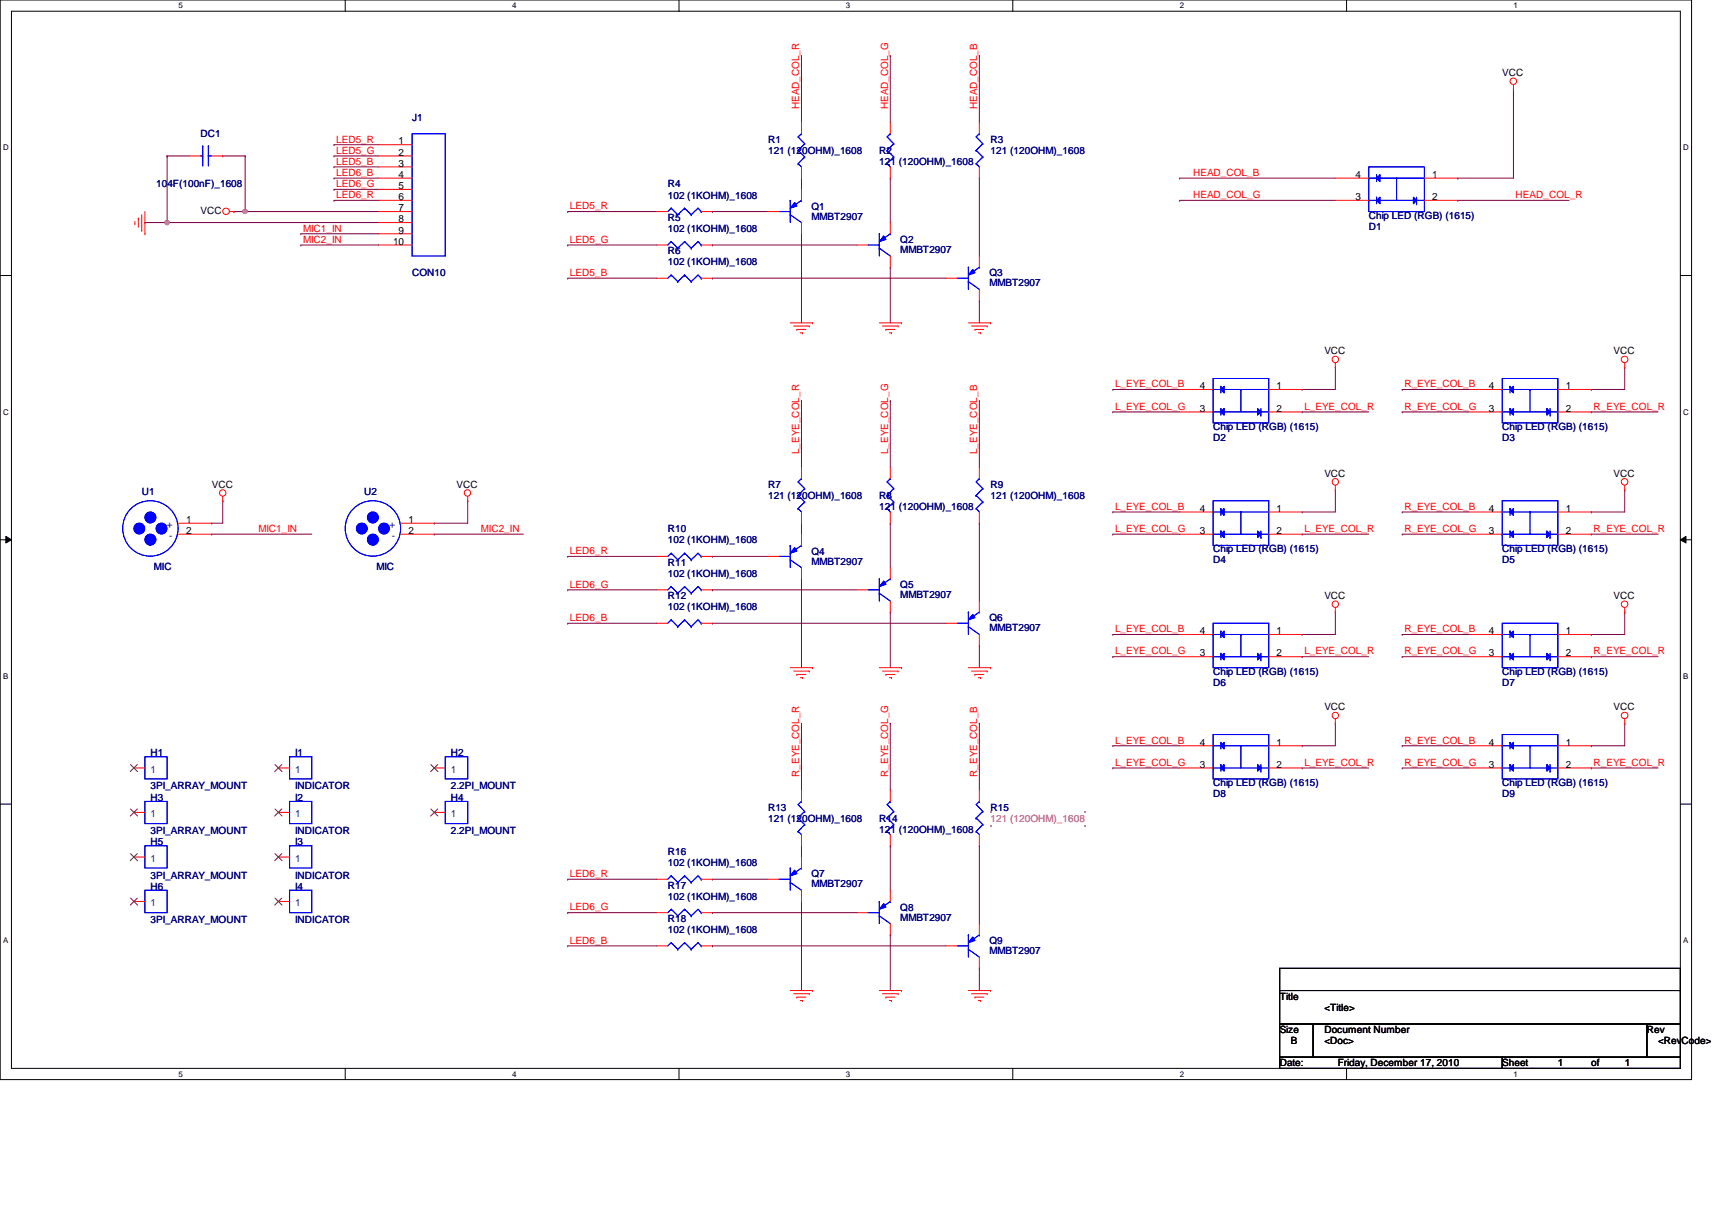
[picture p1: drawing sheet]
<svg xmlns="http://www.w3.org/2000/svg" width="297mm" height="210mm" viewBox="0 0 297 210" stroke-linecap="round" stroke-linejoin="round" font-family="sans-serif">
<defs><g id="words">
<g font-size="1.7">
<text x="260.6" y="13.2">VCC</text>
<text x="69.2" y="25.1">1</text>
<text x="69.2" y="27">2</text>
<text x="69.2" y="28.9">3</text>
<text x="69.2" y="30.9">4</text>
<text x="69.2" y="32.8">5</text>
<text x="69.2" y="34.7">6</text>
<text x="235.2" y="34.7">3</text>
<text x="235.2" y="30.9">4</text>
<text x="248.5" y="30.9">1</text>
<text x="248.5" y="34.7">2</text>
<text x="34.8" y="37.1">VCC</text>
<text x="69.2" y="36.7">7</text>
<text x="69.2" y="38.6">8</text>
<text x="69.2" y="40.5">9</text>
<text x="68.2" y="42.5">10</text>
<text x="229.8" y="61.5">VCC</text>
<text x="279.9" y="61.5">VCC</text>
<text x="208.1" y="71.4">3</text>
<text x="208.1" y="67.5">4</text>
<text x="221.5" y="67.5">1</text>
<text x="221.5" y="71.4">2</text>
<text x="258.3" y="71.4">3</text>
<text x="258.3" y="67.5">4</text>
<text x="271.6" y="67.5">1</text>
<text x="271.6" y="71.4">2</text>
<text x="229.8" y="82.7">VCC</text>
<text x="279.9" y="82.7">VCC</text>
<text x="36.7" y="84.6">VCC</text>
<text x="79.2" y="84.6">VCC</text>
<text x="208.1" y="88.8">4</text>
<text x="221.5" y="88.8">1</text>
<text x="258.3" y="88.8">4</text>
<text x="271.6" y="88.8">1</text>
<text x="32.3" y="90.7">1</text>
<text x="32.3" y="92.6">2</text>
<text x="70.9" y="90.7">1</text>
<text x="70.9" y="92.6">2</text>
<text x="208.1" y="92.6">3</text>
<text x="221.5" y="92.6">2</text>
<text x="258.3" y="92.6">3</text>
<text x="271.6" y="92.6">2</text>
<text x="229.8" y="103.9">VCC</text>
<text x="279.9" y="103.9">VCC</text>
<text x="208.1" y="113.9">3</text>
<text x="208.1" y="110">4</text>
<text x="221.5" y="110">1</text>
<text x="221.5" y="113.9">2</text>
<text x="258.3" y="113.9">3</text>
<text x="258.3" y="110">4</text>
<text x="271.6" y="110">1</text>
<text x="271.6" y="113.9">2</text>
<text x="229.8" y="123.2">VCC</text>
<text x="279.9" y="123.2">VCC</text>
<text x="208.1" y="129.3">4</text>
<text x="221.5" y="129.3">1</text>
<text x="258.3" y="129.3">4</text>
<text x="271.6" y="129.3">1</text>
<text x="208.1" y="133.2">3</text>
<text x="221.5" y="133.2">2</text>
<text x="258.3" y="133.2">3</text>
<text x="271.6" y="133.2">2</text>
<text x="222" y="173.4">Title</text>
<text x="222" y="179.2">Size</text>
<text x="229.8" y="179.2">Document Number</text>
<text x="229.8" y="175.3">&lt;Title&gt;</text>
<text x="285.7" y="179.2">Rev</text>
<text x="222" y="185">Date:</text>
<text x="224" y="181.1">B</text>
<text x="229.8" y="181.1">&lt;Doc&gt;</text>
<text x="232.1" y="185">Friday, December 17, 2010</text>
<text x="260.6" y="185">Sheet</text>
<text x="270.3" y="185">1</text>
<text x="276.1" y="185">of</text>
<text x="281.9" y="185">1</text>
<text x="287.7" y="181.1">&lt;RevCode&gt;</text>
</g>
<g font-size="1.7" fill="#000080">
<text x="34.8" y="23.8">DC1</text>
<text x="71.5" y="20.9">J1</text>
<text x="133.3" y="24.8">R1</text>
<text x="133.3" y="26.7">121 (120OHM)_1608</text>
<text x="152.6" y="26.7">R2</text>
<text x="152.6" y="28.7">121 (120OHM)_1608</text>
<text x="171.9" y="24.8">R3</text>
<text x="171.9" y="26.7">121 (120OHM)_1608</text>
<text x="27.1" y="32.5">104F(100nF)_1608</text>
<text x="115.9" y="32.5">R4</text>
<text x="115.9" y="34.5">102 (1KOHM)_1608</text>
<text x="115.9" y="38.3">R5</text>
<text x="115.9" y="40.2">102 (1KOHM)_1608</text>
<text x="140.8" y="36.4">Q1</text>
<text x="140.8" y="38.1">MMBT2907</text>
<text x="237.5" y="39.8">D1</text>
<text x="237.5" y="37.9">Chip LED (RGB) (1615)</text>
<text x="71.5" y="48">CON10</text>
<text x="115.9" y="44.1">R6</text>
<text x="115.9" y="46">102 (1KOHM)_1608</text>
<text x="156.2" y="42.2">Q2</text>
<text x="156.2" y="43.9">MMBT2907</text>
<text x="171.7" y="48">Q3</text>
<text x="171.7" y="49.7">MMBT2907</text>
<text x="210.5" y="76.5">D2</text>
<text x="210.5" y="74.6">Chip LED (RGB) (1615)</text>
<text x="260.6" y="76.5">D3</text>
<text x="260.6" y="74.6">Chip LED (RGB) (1615)</text>
<text x="24.6" y="85.8">U1</text>
<text x="63.2" y="85.8">U2</text>
<text x="133.3" y="84.6">R7</text>
<text x="133.3" y="86.6">121 (120OHM)_1608</text>
<text x="152.6" y="86.6">R8</text>
<text x="152.6" y="88.5">121 (120OHM)_1608</text>
<text x="171.9" y="84.6">R9</text>
<text x="171.9" y="86.6">121 (120OHM)_1608</text>
<text x="115.9" y="92.4">R10</text>
<text x="115.9" y="94.3">102 (1KOHM)_1608</text>
<text x="210.5" y="95.8">Chip LED (RGB) (1615)</text>
<text x="260.6" y="95.8">Chip LED (RGB) (1615)</text>
<text x="26.7" y="98.9">MIC</text>
<text x="65.3" y="98.9">MIC</text>
<text x="115.9" y="98.1">R11</text>
<text x="115.9" y="100.1">102 (1KOHM)_1608</text>
<text x="140.8" y="96.2">Q4</text>
<text x="140.8" y="98">MMBT2907</text>
<text x="210.5" y="97.7">D4</text>
<text x="260.6" y="97.7">D5</text>
<text x="115.9" y="103.9">R12</text>
<text x="115.9" y="105.9">102 (1KOHM)_1608</text>
<text x="156.2" y="102">Q5</text>
<text x="156.2" y="103.8">MMBT2907</text>
<text x="171.7" y="107.8">Q6</text>
<text x="171.7" y="109.5">MMBT2907</text>
<text x="210.5" y="119">D6</text>
<text x="210.5" y="117.1">Chip LED (RGB) (1615)</text>
<text x="260.6" y="119">D7</text>
<text x="260.6" y="117.1">Chip LED (RGB) (1615)</text>
<text x="26.1" y="131.1">H1</text>
<text x="51.2" y="131.1">I1</text>
<text x="78.2" y="131.1">H2</text>
<text x="26.1" y="136.9">3PI_ARRAY_MOUNT</text>
<text x="51.2" y="136.9">INDICATOR</text>
<text x="78.2" y="136.9">2.2PI_MOUNT</text>
<text x="210.5" y="136.4">Chip LED (RGB) (1615)</text>
<text x="260.6" y="136.4">Chip LED (RGB) (1615)</text>
<text x="26.1" y="138.9">H3</text>
<text x="51.2" y="138.9">I2</text>
<text x="78.2" y="138.9">H4</text>
<text x="133.3" y="140.6">R13</text>
<text x="133.3" y="142.5">121 (120OHM)_1608</text>
<text x="152.6" y="142.5">R14</text>
<text x="171.9" y="140.6">R15</text>
<text x="210.5" y="138.3">D8</text>
<text x="260.6" y="138.3">D9</text>
<text x="26.1" y="144.7">3PI_ARRAY_MOUNT</text>
<text x="26.1" y="146.6">H5</text>
<text x="51.2" y="144.7">INDICATOR</text>
<text x="51.2" y="146.6">I3</text>
<text x="78.2" y="144.7">2.2PI_MOUNT</text>
<text x="115.9" y="148.3">R16</text>
<text x="152.6" y="144.5">121 (120OHM)_1608</text>
<text x="26.1" y="152.4">3PI_ARRAY_MOUNT</text>
<text x="26.1" y="154.3">H6</text>
<text x="51.2" y="154.3">I4</text>
<text x="51.2" y="152.4">INDICATOR</text>
<text x="115.9" y="154.1">R17</text>
<text x="115.9" y="150.3">102 (1KOHM)_1608</text>
<text x="140.8" y="152.2">Q7</text>
<text x="140.8" y="153.9">MMBT2907</text>
<text x="26.1" y="160.1">3PI_ARRAY_MOUNT</text>
<text x="51.2" y="160.1">INDICATOR</text>
<text x="115.9" y="156">102 (1KOHM)_1608</text>
<text x="115.9" y="159.9">R18</text>
<text x="115.9" y="161.8">102 (1KOHM)_1608</text>
<text x="156.2" y="158">Q8</text>
<text x="156.2" y="159.7">MMBT2907</text>
<text x="171.7" y="163.8">Q9</text>
<text x="171.7" y="165.5">MMBT2907</text>
</g>
<g font-size="1.7" fill="#f00">
<text x="138.7" y="18.9" transform="rotate(-90 138.7 18.9)">HEAD_COL_R</text>
<text x="154.1" y="18.9" transform="rotate(-90 154.1 18.9)">HEAD_COL_G</text>
<text x="169.5" y="18.9" transform="rotate(-90 169.5 18.9)">HEAD_COL_B</text>
<text x="58.3" y="28.6">LED5_B</text>
<text x="58.3" y="24.7">LED5_R</text>
<text x="58.3" y="26.7">LED5_G</text>
<text x="58.3" y="32.5">LED6_G</text>
<text x="58.3" y="34.4">LED6_R</text>
<text x="58.3" y="30.5">LED6_B</text>
<text x="207" y="30.5">HEAD_COL_B</text>
<text x="207" y="34.4">HEAD_COL_G</text>
<text x="263" y="34.4">HEAD_COL_R</text>
<text x="52.6" y="40.2">MIC1_IN</text>
<text x="98.9" y="36.3">LED5_R</text>
<text x="52.6" y="42.1">MIC2_IN</text>
<text x="98.9" y="47.9">LED5_B</text>
<text x="98.9" y="42.1">LED5_G</text>
<text x="193.5" y="71.1">L_EYE_COL_G</text>
<text x="193.5" y="67.2">L_EYE_COL_B</text>
<text x="226.3" y="71.1">L_EYE_COL_R</text>
<text x="243.7" y="71.1">R_EYE_COL_G</text>
<text x="243.7" y="67.2">R_EYE_COL_B</text>
<text x="276.5" y="71.1">R_EYE_COL_R</text>
<text x="138.7" y="78.8" transform="rotate(-90 138.7 78.8)">L_EYE_COL_R</text>
<text x="154.1" y="78.8" transform="rotate(-90 154.1 78.8)">L_EYE_COL_G</text>
<text x="169.5" y="78.8" transform="rotate(-90 169.5 78.8)">L_EYE_COL_B</text>
<text x="193.5" y="88.4">L_EYE_COL_B</text>
<text x="243.7" y="88.4">R_EYE_COL_B</text>
<text x="44.8" y="92.3">MIC1_IN</text>
<text x="83.4" y="92.3">MIC2_IN</text>
<text x="193.5" y="92.3">L_EYE_COL_G</text>
<text x="226.3" y="92.3">L_EYE_COL_R</text>
<text x="243.7" y="92.3">R_EYE_COL_G</text>
<text x="276.5" y="92.3">R_EYE_COL_R</text>
<text x="98.9" y="101.9">LED6_G</text>
<text x="98.9" y="96.1">LED6_R</text>
<text x="98.9" y="107.7">LED6_B</text>
<text x="193.5" y="113.5">L_EYE_COL_G</text>
<text x="193.5" y="109.7">L_EYE_COL_B</text>
<text x="226.3" y="113.5">L_EYE_COL_R</text>
<text x="243.7" y="113.5">R_EYE_COL_G</text>
<text x="243.7" y="109.7">R_EYE_COL_B</text>
<text x="276.5" y="113.5">R_EYE_COL_R</text>
<text x="193.5" y="129">L_EYE_COL_B</text>
<text x="243.7" y="129">R_EYE_COL_B</text>
<text x="138.7" y="134.7" transform="rotate(-90 138.7 134.7)">R_EYE_COL_R</text>
<text x="154.1" y="134.7" transform="rotate(-90 154.1 134.7)">R_EYE_COL_G</text>
<text x="169.5" y="134.7" transform="rotate(-90 169.5 134.7)">R_EYE_COL_B</text>
<text x="193.5" y="132.8">L_EYE_COL_G</text>
<text x="226.3" y="132.8">L_EYE_COL_R</text>
<text x="243.7" y="132.8">R_EYE_COL_G</text>
<text x="276.5" y="132.8">R_EYE_COL_R</text>
<text x="98.9" y="152.1">LED6_R</text>
<text x="98.9" y="157.9">LED6_G</text>
<text x="98.9" y="163.7">LED6_B</text>
</g>
<g font-size="1.7" fill="#004080">
<text x="29" y="91.6">+</text>
<text x="29.4" y="93.5">-</text>
<text x="67.6" y="91.6">+</text>
<text x="68" y="93.5">-</text>
<text x="26.1" y="134">1</text>
<text x="51.2" y="134">1</text>
<text x="78.2" y="134">1</text>
<text x="26.1" y="141.7">1</text>
<text x="51.2" y="141.7">1</text>
<text x="78.2" y="141.7">1</text>
<text x="26.1" y="149.5">1</text>
<text x="51.2" y="149.5">1</text>
<text x="26.1" y="157.2">1</text>
<text x="51.2" y="157.2">1</text>
</g>
<text font-size="1.7" fill="#f0f" x="171.9" y="142.5">121 (120OHM)_1608</text>
<g font-size="1.4">
<text x="30.9" y="1.4">5</text>
<text x="88.9" y="1.4">4</text>
<text x="146.8" y="1.4">3</text>
<text x="204.7" y="1.4">2</text>
<text x="262.6" y="1.4">1</text>
<text x=".5" y="26.1">D</text>
<text x="292.1" y="26.1">D</text>
<text x=".5" y="71.9">C</text>
<text x="292.1" y="71.9">C</text>
<text x=".5" y="117.8">B</text>
<text x="292.1" y="117.8">B</text>
<text x=".5" y="163.6">A</text>
<text x="292.1" y="163.6">A</text>
<text x="30.9" y="186.8">5</text>
<text x="88.9" y="186.8">4</text>
<text x="146.8" y="186.8">3</text>
<text x="204.7" y="186.8">2</text>
<text x="262.6" y="186.8">1</text>
</g>
</g></defs>
<path d="M0 0h293.5v187.3h-293.5zM2 1.9h289.5v183.4h-289.5z" fill="none" stroke="#000" stroke-width=".17"/>
<g fill="#fff">
<path d="M30.9 .2h.8v1.5h-.8z"/>
<path d="M30.9 185.5h.8v1.6h-.8z"/>
</g>
<path d="M59.9 0v1.9M59.9 185.3v2" fill="none" stroke="#000" stroke-width=".17"/>
<g fill="#fff">
<path d="M88.9 .2h.7v1.5h-.7z"/>
<path d="M88.9 185.5h.7v1.6h-.7z"/>
</g>
<path d="M117.8 0v1.9M117.8 185.3v2" fill="none" stroke="#000" stroke-width=".17"/>
<g fill="#fff">
<path d="M146.8 .2h.7v1.5h-.7z"/>
<path d="M146.8 185.5h.7v1.6h-.7z"/>
</g>
<path d="M175.7 0v1.9M175.7 185.3v2" fill="none" stroke="#000" stroke-width=".17"/>
<g fill="#fff">
<path d="M204.7 .2h.7v1.5h-.7z"/>
<path d="M204.7 185.5h.7v1.6h-.7z"/>
</g>
<path d="M233.6 0v1.9M233.6 185.3v2" fill="none" stroke="#000" stroke-width=".17"/>
<g fill="#fff">
<path d="M262.6 .2h.8v1.5h-.8z"/>
<path d="M262.6 185.5h.8v1.6h-.8z"/>
<path d="M.5 24.8h1v1.6h-1z"/>
<path d="M292.1 24.8h.9v1.6h-.9z"/>
<path d="M.5 70.7h1v1.5h-1z"/>
<path d="M292.1 70.7h.9v1.5h-.9z"/>
</g>
<path d="M0 47.8h2M291.5 47.8h2" fill="none" stroke="#000" stroke-width=".17"/>
<g fill="#fff">
<path d="M.5 116.5h.9v1.6h-.9z"/>
<path d="M292.1 116.5h.8v1.6h-.8z"/>
</g>
<path d="M0 93.6h2M1 93l1 .6-1 .6zM291.5 93.6l1-.6v1.2zM291.5 93.6h2" fill="none" stroke="#000" stroke-width=".17"/>
<path d="M1 93l1 .6-1 .6zM291.5 93.6l1-.6v1.2z" fill="#000"/>
<g fill="#fff">
<path d="M.5 162.4h.9v1.5h-.9z"/>
<path d="M292.1 162.4h.8v1.5h-.8z"/>
</g>
<path d="M0 139.5h2M291.5 139.5h2" fill="none" stroke="#000" stroke-width=".17"/>
<g fill="none" stroke="#800040" stroke-width=".17">
<path d="M262.6 15.5h.1M262.6 15.5v15.4h-9.7M40.6 36.7h.1M40.6 36.7h1.9M252.9 30.9h.1M139.1 69.5h.1M139.1 69.5v11.6M154.5 69.5h.1M154.5 69.5v11.6M169.9 69.5h.1M169.9 69.5v11.6M193.1 71.5h.1"/>
<path d="M193.1 67.6h.1M193.1 71.5h11.6M193.1 67.6h11.6M225.9 71.5h.1M225.9 67.6h.1M225.9 71.5h11.6M231.7 63.7h.1M231.7 63.7v3.9h-5.8M139.1 90.8h.1M139.1 90.8v1.9M154.5 90.8h.1M154.5 90.8v7.7"/>
<path d="M169.9 90.8h.1M169.9 90.8v13.5M98.5 108.1h.1M98.5 102.3h.1M98.5 108.1h15.5M98.5 102.3h15.5M123.6 102.3h.1M123.6 108.1h.1M123.6 108.1h40.5M123.6 102.3h25.1M139.1 100.4h.1M139.1 100.4v15.4"/>
<path d="M154.5 106.2h.1M154.5 106.2v9.6M169.9 112h.1M169.9 112v3.8"/>
</g>
<circle cx="42.5" cy="36.7" r=".37" fill="#f0f"/>
<circle cx="42.5" cy="36.7" r=".37" fill="none" stroke="#f0f" stroke-width=".17"/>
<path d="M29 38.6h.1M29 38.6h36.7M52.2 40.6h.1M52.2 42.5h.1M52.2 40.6h13.5M52.2 42.5h13.5" fill="none" stroke="#800040" stroke-width=".17"/>
<circle cx="29" cy="38.6" r=".38" fill="#f0f"/>
<circle cx="29" cy="38.6" r=".38" fill="none" stroke="#f0f" stroke-width=".17"/>
<g fill="none" stroke="#800040" stroke-width=".17">
<path d="M139.1 9.7h.1M139.1 9.7v11.6M154.5 9.7h.1M154.5 9.7v11.6M169.9 9.7h.1M169.9 9.7v11.6M25.1 38.6h.1M29 27.1h.1M29 27.1h3.9M29 27.1v11.5h-3.9M38.6 27.1h.1M38.6 27.1h3.9"/>
<path d="M42.5 27.1h.1M42.5 36.7h.1M42.5 27.1v9.6M42.5 36.7h23.2M58 29h.1M58 25.1h.1M58 27.1h.1M58 32.9h.1M58 34.8h.1M58 30.9h.1M58 29h7.7M58 25.1h7.7"/>
<path d="M58 27.1h7.7M58 30.9h7.7M58 32.9h7.7M58 34.8h7.7M98.5 36.7h.1M98.5 36.7h15.5M123.6 36.7h.1M123.6 36.7h9.7M139.1 30.9h.1M139.1 30.9v2M154.5 30.9h.1M154.5 30.9v7.7"/>
<path d="M169.9 30.9h.1M169.9 30.9v13.5M204.7 30.9h.1M204.7 34.8h.1M204.7 30.9h27M204.7 34.8h27M252.9 34.8h.1M252.9 34.8h19.3M98.5 48.3h.1M98.5 42.5h.1M98.5 42.5h15.5M98.5 48.3h15.5"/>
<path d="M123.6 42.5h.1M123.6 48.3h.1M123.6 42.5h25.1M123.6 48.3h40.5M139.1 40.6h.1M139.1 40.6v15.4M154.5 46.4h.1M154.5 46.4v9.6M169.9 52.2h.1M169.9 52.2v3.8M243.3 71.5h.1M243.3 67.6h.1"/>
<path d="M243.3 71.5h11.6M243.3 67.6h11.6M276.1 71.5h.1M276.1 67.6h.1M276.1 71.5h11.6M281.9 63.7h.1M281.9 63.7v3.9h-5.8M36.7 90.8h.1M36.7 92.7h.1M36.7 92.7h17.4M38.6 86.9h.1M38.6 86.9v3.9h-1.9"/>
<path d="M75.3 92.7h.1M75.3 90.8h.1M75.3 92.7h15.5M81.1 86.9h.1M81.1 86.9v3.9h-5.8M98.5 96.5h.1M98.5 96.5h15.5M123.6 96.5h.1M123.6 96.5h9.7M193.1 92.7h.1M193.1 88.8h.1M193.1 92.7h11.6"/>
<path d="M193.1 88.8h11.6M225.9 92.7h.1M225.9 88.8h.1M225.9 92.7h11.6M231.7 85h.1M231.7 85v3.8h-5.8M243.3 92.7h.1M243.3 88.8h.1M243.3 92.7h11.6M243.3 88.8h11.6M276.1 92.7h.1M276.1 88.8h.1"/>
<path d="M276.1 92.7h11.6M281.9 85h.1M281.9 85v3.8h-5.8M193.1 113.9h.1M193.1 110.1h.1M193.1 113.9h11.6M193.1 110.1h11.6M225.9 113.9h.1M225.9 110.1h.1M225.9 113.9h11.6M231.7 106.2h.1M231.7 106.2v3.9h-5.8"/>
<path d="M243.3 113.9h.1M243.3 110.1h.1M243.3 113.9h11.6M243.3 110.1h11.6M276.1 113.9h.1M276.1 110.1h.1M276.1 113.9h11.6M281.9 106.2h.1M281.9 106.2v3.9h-5.8M139.1 125.5h.1M139.1 125.5v11.6M154.5 125.5h.1"/>
<path d="M154.5 125.5v11.6M169.9 125.5h.1M169.9 125.5v11.6M193.1 133.2h.1M193.1 129.4h.1M193.1 133.2h11.6M193.1 129.4h11.6M225.9 133.2h.1M225.9 129.4h.1M225.9 133.2h11.6M231.7 125.5h.1M231.7 125.5v3.9h-5.8"/>
<path d="M243.3 133.2h.1M243.3 129.4h.1M243.3 133.2h11.6M243.3 129.4h11.6M276.1 133.2h.1M276.1 129.4h.1M276.1 133.2h11.6M281.9 125.5h.1M281.9 125.5v3.9h-5.8M98.5 152.5h.1M98.5 158.3h.1M98.5 152.5h15.5"/>
<path d="M98.5 158.3h15.5M123.6 152.5h.1M123.6 158.3h.1M123.6 152.5h9.7M123.6 158.3h25.1M139.1 156.4h.1M139.1 146.7h.1M139.1 146.7v2M139.1 156.4v15.4M154.5 146.7h.1M154.5 146.7v7.7M169.9 146.7h.1"/>
<path d="M169.9 146.7v13.5M98.5 164.1h.1M98.5 164.1h15.5M123.6 164.1h.1M123.6 164.1h40.5M154.5 162.2h.1M154.5 162.2v9.6M169.9 168h.1M169.9 168v3.8"/>
</g>
<g fill="none" stroke="#f00" stroke-width=".17">
<path d="M262.6 15.5h.1M262.6 14.7v.8M23.4 38.8h.1M23.4 38.4v.4M24 37.8h.1M24 37.8v1.6M24.6 40h.1M24.6 37.3v2.7M25.1 36.7v3.9M39.8 36.7h.8M40.6 36.7h.1M25.1 40.6h.1"/>
<path d="M114 48.3h1.9M121.7 48.3h1.9M137.1 56h3.9M137.7 56.6h2.7M138.3 57.1h.1M138.3 57.1h1.5M138.8 57.7h.4M139.2 57.7h.1M140.4 56.6h.1M141 56h.1M152.6 56h3.8M153.1 56.6h2.7"/>
<path d="M153.7 57.1h.1M153.7 57.1h1.6M154.3 57.7h.4M154.7 57.7h.1M155.8 56.6h.1M156.4 56h.1M168 56h3.9M168.6 56.6h2.7M169.2 57.1h.1M169.2 57.1h1.5M169.8 57.7h.3M170.1 57.7h.1"/>
<path d="M171.3 56.6h.1M171.9 56h.1M231.7 63.7h.1M231.7 62.9v.8M281.9 63.7h.1M281.9 62.9v.8M38.6 86.9h.1M38.6 86.1v.8M81.1 86.9h.1M81.1 86.1v.8M231.7 85h.1M231.7 84.2v.8"/>
<path d="M281.9 85h.1M281.9 84.2v.8M137.1 115.8h3.9M137.7 116.4h2.7M138.3 117h.1M138.3 117h1.5M138.8 117.6h.4M139.2 117.6h.1M140.4 116.4h.1M141 115.8h.1M152.6 115.8h3.8M153.1 116.4h2.7"/>
<path d="M153.7 117h.1M153.7 117h1.6M154.3 117.6h.4M154.7 117.6h.1M155.8 116.4h.1M156.4 115.8h.1M168 115.8h3.9M168.6 116.4h2.7M169.2 117h.1M169.2 117h1.5M169.8 117.6h.3M170.1 117.6h.1"/>
<path d="M171.3 116.4h.1M171.9 115.8h.1M231.7 106.2h.1M231.7 105.4v.8M281.9 106.2h.1M281.9 105.4v.8M231.7 125.5h.1M231.7 124.7v.8M281.9 125.5h.1M281.9 124.7v.8M137.1 171.8h3.9M137.7 172.4h2.7"/>
<path d="M138.3 173h.1M138.3 173h1.5M138.8 173.6h.4M139.2 173.6h.1M140.4 172.4h.1M141 171.8h.1M152.6 171.8h3.8M153.1 172.4h2.7M153.7 173h.1M153.7 173h1.6M154.3 173.6h.4M154.7 173.6h.1"/>
<path d="M155.8 172.4h.1M156.4 171.8h.1M168 171.8h3.9M168.6 172.4h2.7M169.2 173h.1M169.2 173h1.5M169.8 173.6h.3M170.1 173.6h.1M171.3 172.4h.1M171.9 171.8h.1"/>
<circle cx="262.6" cy="14.1" r=".56"/>
<circle cx="39.2" cy="36.7" r=".56"/>
<circle cx="231.7" cy="62.4" r=".56"/>
<circle cx="281.9" cy="62.4" r=".56"/>
<circle cx="38.6" cy="85.5" r=".56"/>
<circle cx="81.1" cy="85.5" r=".56"/>
<circle cx="231.7" cy="83.6" r=".56"/>
<circle cx="281.9" cy="83.6" r=".57"/>
<circle cx="231.7" cy="104.8" r=".56"/>
<circle cx="281.9" cy="104.8" r=".56"/>
<circle cx="231.7" cy="124.1" r=".56"/>
<circle cx="281.9" cy="124.1" r=".56"/>
</g>
<path d="M222 168h69.5v3.8h-69.5zM222 171.8h69.5v5.8h-69.5zM222 177.6h5.8v5.8h-5.8zM227.8 177.6h57.9v5.8h-57.9zM285.7 177.6h5.8v5.8h-5.8zM222 183.4h38.6v1.9h-38.6zM260.6 183.4h30.9v1.9h-30.9z" fill="none" stroke="#000" stroke-width=".17"/>
<path d="M116.5 47.7h.1M116.5 47.7l-.6 .6M116.5 47.7l1.1 1.2M117.6 48.9h.1M118.8 47.7h.1M118.8 47.7l-1.2 1.2M118.8 47.7l1.1 1.2M119.9 48.9h.1M121.7 48.3h.1M121.7 48.3l-.6-.6-1.2 1.2" fill="none" stroke="#00f" stroke-width=".17"/>
<path d="M218.2 92.1l.6 .6-.6 .6z" fill="#00f"/>
<path d="M211.8 88.2h.1M211.8 88.2v1.2M218.2 92.1l.6 .6-.6 .6z" fill="none" stroke="#00f" stroke-width=".17"/>
<path d="M211.8 92.7l.6-.6v1.2z" fill="#00f"/>
<path d="M210.5 86.9h9.6v7.7h-9.6zM211.8 92.7l.6-.6v1.2zM211.8 92.1h.1M211.8 92.1v1.2M218.8 93.3h.1M218.8 92.1v1.2" fill="none" stroke="#00f" stroke-width=".17"/>
<path d="M212.4 88.2v1.2l-.6-.6z" fill="#00f"/>
<path d="M210.5 92.7h.1M210.5 88.8h.1M210.5 92.7h9.6M210.5 88.8h9.6M212.4 88.2v1.2l-.6-.6zM215.3 88.8h.1M215.3 88.8v3.9" fill="none" stroke="#00f" stroke-width=".17"/>
<path d="M218.2 92.1l.6 .6-.6 .6z" fill="#00f"/>
<path d="M211.8 88.2h.1M211.8 88.2v1.2M218.2 92.1l.6 .6-.6 .6z" fill="none" stroke="#00f" stroke-width=".17"/>
<path d="M211.8 92.7l.6-.6v1.2z" fill="#00f"/>
<path d="M210.5 86.9h9.6v7.7h-9.6zM211.8 92.7l.6-.6v1.2zM211.8 92.1h.1M211.8 92.1v1.2M218.8 93.3h.1M218.8 92.1v1.2" fill="none" stroke="#00f" stroke-width=".17"/>
<path d="M212.4 88.2v1.2l-.6-.6z" fill="#00f"/>
<path d="M210.5 92.7h.1M210.5 88.8h.1M210.5 92.7h9.6M210.5 88.8h9.6M212.4 88.2v1.2l-.6-.6zM215.3 88.8h.1M215.3 88.8v3.9M25.1 139h3.9v3.9h-3.9z" fill="none" stroke="#00f" stroke-width=".17"/>
<path d="M204.7 92.7h5.8M204.7 88.8h5.8M220.1 92.7h5.8M220.1 88.8h5.8M23.2 140.9h1.9" fill="none" stroke="#f00" stroke-width=".17"/>
<path d="M22.6 140.3l1.3 1.3M23.8 140.3l-1.2 1.3" fill="none" stroke="#804000" stroke-width=".17"/>
<path d="M218.2 70.9l.6 .6-.6 .5z" fill="#00f"/>
<path d="M211.8 67h.1M211.8 67v1.2M218.2 70.9l.6 .6-.6 .5z" fill="none" stroke="#00f" stroke-width=".17"/>
<path d="M212.4 70.9v1.1l-.6-.5z" fill="#00f"/>
<path d="M210.5 65.7h9.6v7.7h-9.6zM211.8 70.9h.1M211.8 70.9v1.1M212.4 70.9v1.1l-.6-.5zM218.8 72h.1M218.8 70.9v1.1" fill="none" stroke="#00f" stroke-width=".17"/>
<path d="M211.8 67.6l.6-.6v1.2z" fill="#00f"/>
<path d="M210.5 71.5h.1M210.5 67.6h.1M210.5 71.5h9.6M210.5 67.6h9.6M211.8 67.6l.6-.6v1.2zM215.3 67.6h.1M215.3 67.6v3.9" fill="none" stroke="#00f" stroke-width=".17"/>
<path d="M218.2 70.9l.6 .6-.6 .5z" fill="#00f"/>
<path d="M211.8 67h.1M211.8 67v1.2M218.2 70.9l.6 .6-.6 .5z" fill="none" stroke="#00f" stroke-width=".17"/>
<path d="M212.4 70.9v1.1l-.6-.5z" fill="#00f"/>
<path d="M210.5 65.7h9.6v7.7h-9.6zM211.8 70.9h.1M211.8 70.9v1.1M212.4 70.9v1.1l-.6-.5zM218.8 72h.1M218.8 70.9v1.1" fill="none" stroke="#00f" stroke-width=".17"/>
<path d="M211.8 67.6l.6-.6v1.2z" fill="#00f"/>
<g fill="none" stroke="#00f" stroke-width=".17">
<path d="M210.5 71.5h.1M210.5 67.6h.1M210.5 71.5h9.6M210.5 67.6h9.6M211.8 67.6l.6-.6v1.2zM215.3 67.6h.1M215.3 67.6v3.9M169.9 139h.1M169.9 139l-.5 .6 1.1 1.2M169.4 144.2h.1M169.4 141.9h.1M169.4 144.2l.5 .6"/>
<path d="M169.4 141.9l1.1 1.1M170.5 143h.1M170.5 140.8h.1M170.5 143l-1.1 1.2M170.5 140.8l-1.1 1.1"/>
</g>
<path d="M204.7 71.5h5.8M204.7 67.6h5.8M220.1 71.5h5.8M220.1 67.6h5.8" fill="none" stroke="#f00" stroke-width=".17"/>
<g fill="#f0f">
<path d="M171.7 140.8h.3v.3h-.3z"/>
<path d="M188.1 140.8h.3v.3h-.3z"/>
<path d="M188.1 143.1h.3v.3h-.3z"/>
<path d="M171.7 143.1h.3v.3h-.3z"/>
</g>
<path d="M169.9 139h.1M169.9 139l-.5 .6 1.1 1.2M169.4 144.2h.1M169.4 141.9h.1M169.4 144.2l.5 .6M169.4 141.9l1.1 1.1M170.5 143h.1M170.5 140.8h.1M170.5 143l-1.1 1.2M170.5 140.8l-1.1 1.1" fill="none" stroke="#00f" stroke-width=".17"/>
<g fill="#f0f">
<path d="M171.7 140.8h.3v.3h-.3z"/>
<path d="M188.1 140.8h.3v.3h-.3z"/>
<path d="M188.1 143.1h.3v.3h-.3z"/>
<path d="M171.7 143.1h.3v.3h-.3z"/>
</g>
<path d="M169.9 137.1v1.9M169.9 144.8v1.9" fill="none" stroke="#f00" stroke-width=".17"/>
<path d="M166.1 164.1h1.9M168 162.2h.1M168 164.7h.1M168 164.1h.1M168 162.2v3.8M168 164.7l1.9 1.3M169.9 162.2h.1M169.9 162.2l-1.9 1.3" fill="none" stroke="#00f" stroke-width=".17"/>
<path d="M168.8 162.6l.4 .6-1.2 .3z" fill="#00f"/>
<path d="M166.1 164.1h1.9M168 162.2h.1M168 164.7h.1M168 164.1h.1M168 162.2v3.8M168 164.7l1.9 1.3M168.8 162.6l.4 .6-1.2 .3zM169.9 162.2h.1M169.9 162.2l-1.9 1.3" fill="none" stroke="#00f" stroke-width=".17"/>
<path d="M168.8 162.6l.4 .6-1.2 .3z" fill="#00f"/>
<path d="M168.8 162.6l.4 .6-1.2 .3z" fill="none" stroke="#00f" stroke-width=".17"/>
<path d="M164.1 164.1h2M169.9 160.2v2M169.9 166v2" fill="none" stroke="#f00" stroke-width=".17"/>
<path d="M268.4 132.6l.5 .6-.5 .6z" fill="#00f"/>
<path d="M262 128.8h.1M262 128.8v1.1M268.4 132.6l.5 .6-.5 .6z" fill="none" stroke="#00f" stroke-width=".17"/>
<path d="M262 133.2l.6-.6v1.2z" fill="#00f"/>
<path d="M260.6 127.4h9.7v7.7h-9.7zM262 133.2l.6-.6v1.2zM262 132.6h.1M262 132.6v1.2M268.9 133.8h.1M268.9 132.6v1.2" fill="none" stroke="#00f" stroke-width=".17"/>
<path d="M262 129.4l.6-.6v1.1z" fill="#00f"/>
<path d="M260.6 133.2h.1M260.6 129.4h.1M260.6 133.2h9.7M260.6 129.4h9.7M262 129.4l.6-.6v1.1zM265.5 129.4h.1M265.5 129.4v3.8" fill="none" stroke="#00f" stroke-width=".17"/>
<path d="M268.4 132.6l.5 .6-.5 .6z" fill="#00f"/>
<path d="M262 128.8h.1M262 128.8v1.1M268.4 132.6l.5 .6-.5 .6z" fill="none" stroke="#00f" stroke-width=".17"/>
<path d="M262 133.2l.6-.6v1.2z" fill="#00f"/>
<path d="M260.6 127.4h9.7v7.7h-9.7zM262 133.2l.6-.6v1.2zM262 132.6h.1M262 132.6v1.2M268.9 133.8h.1M268.9 132.6v1.2" fill="none" stroke="#00f" stroke-width=".17"/>
<path d="M262 129.4l.6-.6v1.1z" fill="#00f"/>
<g fill="none" stroke="#00f" stroke-width=".17">
<path d="M135.2 36.7h1.9M137.1 34.8h.1M137.1 37.3h.1M137.1 36.7h.1M137.1 34.8v3.8M137.1 37.3l2 1.3M139.1 34.8h.1M139.1 34.8l-2 1.3M260.6 133.2h.1M260.6 129.4h.1M260.6 133.2h9.7M260.6 129.4h9.7"/>
<path d="M262 129.4l.6-.6v1.1zM265.5 129.4h.1M265.5 129.4v3.8M116.5 157.7h.1M116.5 157.7l-.6 .6M116.5 157.7l1.1 1.2M117.6 158.9h.1M118.8 157.7h.1M118.8 157.7l-1.2 1.2M118.8 157.7l1.1 1.2M119.9 158.9h.1M121.7 158.3h.1"/>
<path d="M121.7 158.3l-.6-.6-1.2 1.2"/>
</g>
<path d="M254.9 133.2h5.7M254.9 129.4h5.7M270.3 133.2h5.8M270.3 129.4h5.8M114 158.3h1.9M121.7 158.3h1.9" fill="none" stroke="#f00" stroke-width=".17"/>
<path d="M137.9 35.1l.4 .6-1.2 .4z" fill="#00f"/>
<path d="M135.2 36.7h1.9M137.1 34.8h.1M137.1 37.3h.1M137.1 36.7h.1M137.1 34.8v3.8M137.1 37.3l2 1.3M137.9 35.1l.4 .6-1.2 .4zM139.1 34.8h.1M139.1 34.8l-2 1.3" fill="none" stroke="#00f" stroke-width=".17"/>
<path d="M137.9 35.1l.4 .6-1.2 .4z" fill="#00f"/>
<g fill="none" stroke="#00f" stroke-width=".17">
<path d="M137.9 35.1l.4 .6-1.2 .4zM116.5 41.9h.1M116.5 41.9l-.6 .6M116.5 41.9l1.1 1.2M117.6 43.1h.1M118.8 41.9h.1M118.8 41.9l-1.2 1.2M118.8 41.9l1.1 1.2M119.9 43.1h.1M121.7 42.5h.1M121.7 42.5l-.6-.6-1.2 1.2M116.5 101.8h.1"/>
<path d="M116.5 101.8l-.6 .5M116.5 101.8l1.1 1.1M117.6 102.9h.1M118.8 101.8h.1M118.8 101.8l-1.2 1.1M118.8 101.8l1.1 1.1M119.9 102.9h.1M121.7 102.3h.1M121.7 102.3l-.6-.5-1.2 1.1M50.2 131.3h3.9v3.8h-3.9z"/>
</g>
<path d="M133.3 36.7h1.9M139.1 32.9v1.9M139.1 38.6v2M114 42.5h1.9M121.7 42.5h1.9M114 102.3h1.9M121.7 102.3h1.9M48.3 133.2h1.9" fill="none" stroke="#f00" stroke-width=".17"/>
<path d="M47.7 132.6l1.2 1.3M48.9 132.6l-1.2 1.3" fill="none" stroke="#804000" stroke-width=".17"/>
<path d="M218.2 113.3l.6 .6-.6 .6z" fill="#00f"/>
<path d="M211.8 109.5h.1M211.8 109.5v1.1M218.2 113.3l.6 .6-.6 .6z" fill="none" stroke="#00f" stroke-width=".17"/>
<path d="M212.4 113.3v1.2l-.6-.6z" fill="#00f"/>
<path d="M210.5 108.1h9.6v7.7h-9.6zM211.8 113.3h.1M211.8 113.3v1.2M212.4 113.3v1.2l-.6-.6zM218.8 114.5h.1M218.8 113.3v1.2" fill="none" stroke="#00f" stroke-width=".17"/>
<path d="M212.4 109.5v1.1l-.6-.5z" fill="#00f"/>
<path d="M210.5 113.9h.1M210.5 110.1h.1M210.5 113.9h9.6M210.5 110.1h9.6M212.4 109.5v1.1l-.6-.5zM215.3 110.1h.1M215.3 110.1v3.8" fill="none" stroke="#00f" stroke-width=".17"/>
<path d="M218.2 113.3l.6 .6-.6 .6z" fill="#00f"/>
<path d="M211.8 109.5h.1M211.8 109.5v1.1M218.2 113.3l.6 .6-.6 .6z" fill="none" stroke="#00f" stroke-width=".17"/>
<path d="M212.4 113.3v1.2l-.6-.6z" fill="#00f"/>
<path d="M210.5 108.1h9.6v7.7h-9.6zM211.8 113.3h.1M211.8 113.3v1.2M212.4 113.3v1.2l-.6-.6zM218.8 114.5h.1M218.8 113.3v1.2" fill="none" stroke="#00f" stroke-width=".17"/>
<path d="M212.4 109.5v1.1l-.6-.5z" fill="#00f"/>
<g fill="none" stroke="#00f" stroke-width=".17">
<path d="M138.5 28.4h.1M138.5 26.1h.1M138.5 28.4l.6 .6M138.5 26.1l1.1 1.1M139.1 23.2h.1M139.1 23.2l-.6 .5 1.1 1.2M139.6 27.2h.1M139.6 24.9h.1M139.6 27.2l-1.1 1.2M139.6 24.9l-1.1 1.2M210.5 113.9h.1M210.5 110.1h.1"/>
<path d="M210.5 113.9h9.6M210.5 110.1h9.6M212.4 109.5v1.1l-.6-.5zM215.3 110.1h.1M215.3 110.1v3.8M25.1 146.7h3.9v3.9h-3.9z"/>
</g>
<path d="M139.1 21.3v1.9M139.1 29v1.9M204.7 113.9h5.8M204.7 110.1h5.8M220.1 113.9h5.8M220.1 110.1h5.8M23.2 148.7h1.9" fill="none" stroke="#f00" stroke-width=".17"/>
<path d="M22.6 148.1l1.3 1.2M23.8 148.1l-1.2 1.2" fill="none" stroke="#804000" stroke-width=".17"/>
<path d="M268.4 70.9l.5 .6-.5 .5z" fill="#00f"/>
<path d="M262 67h.1M262 67v1.2M268.4 70.9l.5 .6-.5 .5z" fill="none" stroke="#00f" stroke-width=".17"/>
<path d="M262 71.5l.6-.6v1.1z" fill="#00f"/>
<path d="M260.6 65.7h9.7v7.7h-9.7zM262 71.5l.6-.6v1.1zM262 70.9h.1M262 70.9v1.1M268.9 72h.1M268.9 70.9v1.1" fill="none" stroke="#00f" stroke-width=".17"/>
<path d="M262 67.6l.6-.6v1.2z" fill="#00f"/>
<path d="M260.6 71.5h.1M260.6 67.6h.1M260.6 71.5h9.7M260.6 67.6h9.7M262 67.6l.6-.6v1.2zM265.5 67.6h.1M265.5 67.6v3.9" fill="none" stroke="#00f" stroke-width=".17"/>
<path d="M268.4 70.9l.5 .6-.5 .5z" fill="#00f"/>
<path d="M262 67h.1M262 67v1.2M268.4 70.9l.5 .6-.5 .5z" fill="none" stroke="#00f" stroke-width=".17"/>
<path d="M262 71.5l.6-.6v1.1z" fill="#00f"/>
<path d="M260.6 65.7h9.7v7.7h-9.7zM262 71.5l.6-.6v1.1zM262 70.9h.1M262 70.9v1.1M268.9 72h.1M268.9 70.9v1.1" fill="none" stroke="#00f" stroke-width=".17"/>
<path d="M262 67.6l.6-.6v1.2z" fill="#00f"/>
<g fill="none" stroke="#00f" stroke-width=".17">
<path d="M260.6 71.5h.1M260.6 67.6h.1M260.6 71.5h9.7M260.6 67.6h9.7M262 67.6l.6-.6v1.2zM265.5 67.6h.1M265.5 67.6v3.9M135.2 96.5h1.9M137.1 94.6h.1M137.1 97.1h.1M137.1 96.5h.1M137.1 94.6v3.9"/>
<path d="M137.1 97.1l2 1.4M139.1 94.6h.1M139.1 94.6l-2 1.4"/>
</g>
<path d="M254.9 71.5h5.7M254.9 67.6h5.7M270.3 71.5h5.8M270.3 67.6h5.8" fill="none" stroke="#f00" stroke-width=".17"/>
<path d="M137.9 95l.4 .6-1.2 .4z" fill="#00f"/>
<path d="M135.2 96.5h1.9M137.1 94.6h.1M137.1 97.1h.1M137.1 96.5h.1M137.1 94.6v3.9M137.1 97.1l2 1.4M137.9 95l.4 .6-1.2 .4zM139.1 94.6h.1M139.1 94.6l-2 1.4" fill="none" stroke="#00f" stroke-width=".17"/>
<path d="M137.9 95l.4 .6-1.2 .4z" fill="#00f"/>
<g fill="none" stroke="#00f" stroke-width=".17">
<path d="M116.5 36.1h.1M116.5 36.1l-.6 .6M116.5 36.1l1.1 1.2M117.6 37.3h.1M118.8 36.1h.1M118.8 36.1l-1.2 1.2M118.8 36.1l1.1 1.2M119.9 37.3h.1M121.7 36.7h.1M121.7 36.7l-.6-.6-1.2 1.2M137.9 95l.4 .6-1.2 .4zM150.6 102.3h2"/>
<path d="M152.6 100.4h.1M152.6 102.9h.1M152.6 102.3h.1M152.6 100.4v3.9M152.6 102.9l1.9 1.4M154.5 100.4h.1M154.5 100.4l-1.9 1.4"/>
</g>
<path d="M114 36.7h1.9M121.7 36.7h1.9M133.3 96.5h1.9M139.1 92.7v1.9M139.1 98.5v1.9" fill="none" stroke="#f00" stroke-width=".17"/>
<path d="M153.3 100.8l.4 .5-1.1 .5z" fill="#00f"/>
<path d="M150.6 102.3h2M152.6 100.4h.1M152.6 102.9h.1M152.6 102.3h.1M152.6 100.4v3.9M152.6 102.9l1.9 1.4M153.3 100.8l.4 .5-1.1 .5zM154.5 100.4h.1M154.5 100.4l-1.9 1.4" fill="none" stroke="#00f" stroke-width=".17"/>
<path d="M153.3 100.8l.4 .5-1.1 .5z" fill="#00f"/>
<path d="M153.3 100.8l.4 .5-1.1 .5z" fill="none" stroke="#00f" stroke-width=".17"/>
<path d="M154.5 98.5v1.9M148.7 102.3h1.9M154.5 104.3v1.9" fill="none" stroke="#f00" stroke-width=".17"/>
<circle cx="26.1" cy="89.8" r=".95" fill="#00f"/>
<circle cx="26.1" cy="89.8" r=".95" fill="none" stroke="#00f" stroke-width=".17"/>
<circle cx="26.1" cy="93.6" r=".95" fill="#00f"/>
<circle cx="26.1" cy="93.6" r=".95" fill="none" stroke="#00f" stroke-width=".17"/>
<circle cx="28" cy="91.7" r=".94" fill="#00f"/>
<circle cx="28" cy="91.7" r=".94" fill="none" stroke="#00f" stroke-width=".17"/>
<circle cx="24.2" cy="91.7" r=".94" fill="#00f"/>
<g fill="none" stroke="#00f" stroke-width=".17">
<circle cx="24.2" cy="91.7" r=".94"/>
<circle cx="26.1" cy="91.7" r="4.8"/>
</g>
<circle cx="26.1" cy="89.8" r=".95" fill="#00f"/>
<circle cx="26.1" cy="89.8" r=".95" fill="none" stroke="#00f" stroke-width=".17"/>
<circle cx="26.1" cy="93.6" r=".95" fill="#00f"/>
<circle cx="26.1" cy="93.6" r=".95" fill="none" stroke="#00f" stroke-width=".17"/>
<circle cx="28" cy="91.7" r=".94" fill="#00f"/>
<circle cx="28" cy="91.7" r=".94" fill="none" stroke="#00f" stroke-width=".17"/>
<circle cx="24.2" cy="91.7" r=".94" fill="#00f"/>
<g fill="none" stroke="#00f" stroke-width=".17">
<path d="M166.1 108.1h1.9M168 106.2h.1M168 108.7h.1M168 108.1h.1M168 106.2v3.9M168 108.7l1.9 1.4M169.9 106.2h.1M169.9 106.2l-1.9 1.3M50.2 139h3.9v3.9h-3.9z"/>
<circle cx="24.2" cy="91.7" r=".94"/>
<circle cx="26.1" cy="91.7" r="4.8"/>
</g>
<path d="M30.9 90.8h5.8M30.9 92.7h5.8M48.3 140.9h1.9" fill="none" stroke="#f00" stroke-width=".17"/>
<path d="M47.7 140.3l1.2 1.3M48.9 140.3l-1.2 1.3" fill="none" stroke="#804000" stroke-width=".17"/>
<path d="M168.8 106.6l.4 .5-1.2 .4z" fill="#00f"/>
<path d="M166.1 108.1h1.9M168 106.2h.1M168 108.7h.1M168 108.1h.1M168 106.2v3.9M168 108.7l1.9 1.4M168.8 106.6l.4 .5-1.2 .4zM169.9 106.2h.1M169.9 106.2l-1.9 1.3" fill="none" stroke="#00f" stroke-width=".17"/>
<path d="M168.8 106.6l.4 .5-1.2 .4z" fill="#00f"/>
<path d="M168.8 106.6l.4 .5-1.2 .4zM135.2 152.5h1.9M137.1 150.6h.1M137.1 153.1h.1M137.1 152.5h.1M137.1 150.6v3.8M137.1 153.1l2 1.3M139.1 150.6h.1M139.1 150.6l-2 1.3" fill="none" stroke="#00f" stroke-width=".17"/>
<path d="M164.1 108.1h2M169.9 104.3v1.9M169.9 110.1v1.9" fill="none" stroke="#f00" stroke-width=".17"/>
<path d="M137.9 151l.4 .6-1.2 .3z" fill="#00f"/>
<path d="M135.2 152.5h1.9M137.1 150.6h.1M137.1 153.1h.1M137.1 152.5h.1M137.1 150.6v3.8M137.1 153.1l2 1.3M137.9 151l.4 .6-1.2 .3zM139.1 150.6h.1M139.1 150.6l-2 1.3" fill="none" stroke="#00f" stroke-width=".17"/>
<path d="M137.9 151l.4 .6-1.2 .3z" fill="#00f"/>
<path d="M137.9 151l.4 .6-1.2 .3z" fill="none" stroke="#00f" stroke-width=".17"/>
<path d="M133.3 152.5h1.9M139.1 148.7v1.9M139.1 154.4v2" fill="none" stroke="#f00" stroke-width=".17"/>
<path d="M268.4 92.1l.5 .6-.5 .6z" fill="#00f"/>
<path d="M262 88.2h.1M262 88.2v1.2M268.4 92.1l.5 .6-.5 .6z" fill="none" stroke="#00f" stroke-width=".17"/>
<path d="M262 92.7l.6-.6v1.2z" fill="#00f"/>
<path d="M260.6 86.9h9.7v7.7h-9.7zM262 92.7l.6-.6v1.2zM262 92.1h.1M262 92.1v1.2M268.9 93.3h.1M268.9 92.1v1.2" fill="none" stroke="#00f" stroke-width=".17"/>
<path d="M262 88.8l.6-.6v1.2z" fill="#00f"/>
<path d="M260.6 92.7h.1M260.6 88.8h.1M260.6 92.7h9.7M260.6 88.8h9.7M262 88.8l.6-.6v1.2zM265.5 88.8h.1M265.5 88.8v3.9" fill="none" stroke="#00f" stroke-width=".17"/>
<path d="M268.4 92.1l.5 .6-.5 .6z" fill="#00f"/>
<path d="M262 88.2h.1M262 88.2v1.2M268.4 92.1l.5 .6-.5 .6z" fill="none" stroke="#00f" stroke-width=".17"/>
<path d="M262 92.7l.6-.6v1.2z" fill="#00f"/>
<path d="M260.6 86.9h9.7v7.7h-9.7zM262 92.7l.6-.6v1.2zM262 92.1h.1M262 92.1v1.2M268.9 93.3h.1M268.9 92.1v1.2" fill="none" stroke="#00f" stroke-width=".17"/>
<path d="M262 88.8l.6-.6v1.2z" fill="#00f"/>
<path d="M71.5 23.2h5.8v21.2h-5.8zM260.6 92.7h.1M260.6 88.8h.1M260.6 92.7h9.7M260.6 88.8h9.7M262 88.8l.6-.6v1.2zM265.5 88.8h.1M265.5 88.8v3.9" fill="none" stroke="#00f" stroke-width=".17"/>
<g fill="none" stroke="#f00" stroke-width=".17">
<path d="M65.7 25.1h5.8M65.7 27.1h5.8M65.7 29h5.8M65.7 30.9h5.8M65.7 32.9h5.8M65.7 34.8h5.8M65.7 36.7h5.8M65.7 38.6h5.8M65.7 40.6h5.8M65.7 42.5h5.8M254.9 92.7h5.7M254.9 88.8h5.7"/>
<path d="M270.3 92.7h5.8M270.3 88.8h5.8"/>
</g>
<path d="M218.2 132.6l.6 .6-.6 .6z" fill="#00f"/>
<path d="M211.8 128.8h.1M211.8 128.8v1.1M218.2 132.6l.6 .6-.6 .6z" fill="none" stroke="#00f" stroke-width=".17"/>
<path d="M212.4 132.6v1.2l-.6-.6z" fill="#00f"/>
<path d="M210.5 127.4h9.6v7.7h-9.6zM211.8 132.6h.1M211.8 132.6v1.2M212.4 132.6v1.2l-.6-.6zM218.8 133.8h.1M218.8 132.6v1.2" fill="none" stroke="#00f" stroke-width=".17"/>
<path d="M212.4 128.8v1.1l-.6-.5z" fill="#00f"/>
<path d="M210.5 133.2h.1M210.5 129.4h.1M210.5 133.2h9.6M210.5 129.4h9.6M212.4 128.8v1.1l-.6-.5zM215.3 129.4h.1M215.3 129.4v3.8" fill="none" stroke="#00f" stroke-width=".17"/>
<path d="M218.2 132.6l.6 .6-.6 .6z" fill="#00f"/>
<path d="M211.8 128.8h.1M211.8 128.8v1.1M218.2 132.6l.6 .6-.6 .6z" fill="none" stroke="#00f" stroke-width=".17"/>
<path d="M212.4 132.6v1.2l-.6-.6z" fill="#00f"/>
<path d="M210.5 127.4h9.6v7.7h-9.6zM211.8 132.6h.1M211.8 132.6v1.2M212.4 132.6v1.2l-.6-.6zM218.8 133.8h.1M218.8 132.6v1.2" fill="none" stroke="#00f" stroke-width=".17"/>
<path d="M212.4 128.8v1.1l-.6-.5z" fill="#00f"/>
<g fill="none" stroke="#00f" stroke-width=".17">
<path d="M150.6 42.5h2M152.6 40.6h.1M152.6 43.1h.1M152.6 42.5h.1M152.6 40.6v3.8M152.6 43.1l1.9 1.3M154.5 40.6h.1M154.5 40.6l-1.9 1.3M210.5 133.2h.1M210.5 129.4h.1M210.5 133.2h9.6M210.5 129.4h9.6"/>
<path d="M212.4 128.8v1.1l-.6-.5zM215.3 129.4h.1M215.3 129.4v3.8M25.1 154.4h3.9v3.9h-3.9z"/>
</g>
<path d="M204.7 133.2h5.8M204.7 129.4h5.8M220.1 133.2h5.8M220.1 129.4h5.8M23.2 156.4h1.9" fill="none" stroke="#f00" stroke-width=".17"/>
<path d="M22.6 155.8l1.3 1.2M23.8 155.8l-1.2 1.2" fill="none" stroke="#804000" stroke-width=".17"/>
<path d="M153.3 40.9l.4 .6-1.1 .4z" fill="#00f"/>
<path d="M150.6 42.5h2M152.6 40.6h.1M152.6 43.1h.1M152.6 42.5h.1M152.6 40.6v3.8M152.6 43.1l1.9 1.3M153.3 40.9l.4 .6-1.1 .4zM154.5 40.6h.1M154.5 40.6l-1.9 1.3" fill="none" stroke="#00f" stroke-width=".17"/>
<path d="M153.3 40.9l.4 .6-1.1 .4z" fill="#00f"/>
<path d="M153.9 28.4h.1M153.9 26.1h.1M153.9 28.4l.6 .6M153.9 26.1l1.2 1.1M154.5 23.2h.1M154.5 23.2l-.6 .5 1.2 1.2M155.1 27.2h.1M155.1 24.9h.1M155.1 27.2l-1.2 1.2M155.1 24.9l-1.2 1.2M153.3 40.9l.4 .6-1.1 .4z" fill="none" stroke="#00f" stroke-width=".17"/>
<path d="M154.5 21.3v1.9M154.5 29v1.9M154.5 38.6v2M148.7 42.5h1.9M154.5 44.4v2" fill="none" stroke="#f00" stroke-width=".17"/>
<circle cx="64.7" cy="89.8" r=".95" fill="#00f"/>
<circle cx="64.7" cy="89.8" r=".95" fill="none" stroke="#00f" stroke-width=".17"/>
<circle cx="64.7" cy="93.6" r=".95" fill="#00f"/>
<circle cx="64.7" cy="93.6" r=".95" fill="none" stroke="#00f" stroke-width=".17"/>
<circle cx="66.6" cy="91.7" r=".94" fill="#00f"/>
<circle cx="66.6" cy="91.7" r=".94" fill="none" stroke="#00f" stroke-width=".17"/>
<circle cx="62.8" cy="91.7" r=".94" fill="#00f"/>
<g fill="none" stroke="#00f" stroke-width=".17">
<circle cx="62.8" cy="91.7" r=".94"/>
<circle cx="64.7" cy="91.7" r="4.8"/>
</g>
<circle cx="64.7" cy="89.8" r=".95" fill="#00f"/>
<circle cx="64.7" cy="89.8" r=".95" fill="none" stroke="#00f" stroke-width=".17"/>
<circle cx="64.7" cy="93.6" r=".95" fill="#00f"/>
<circle cx="64.7" cy="93.6" r=".95" fill="none" stroke="#00f" stroke-width=".17"/>
<circle cx="66.6" cy="91.7" r=".94" fill="#00f"/>
<circle cx="66.6" cy="91.7" r=".94" fill="none" stroke="#00f" stroke-width=".17"/>
<circle cx="62.8" cy="91.7" r=".94" fill="#00f"/>
<g fill="none" stroke="#00f" stroke-width=".17">
<path d="M139.1 139h.1M139.1 139l-.6 .6 1.1 1.2M50.2 154.4h3.9v3.9h-3.9zM138.5 144.2h.1M138.5 141.9h.1M138.5 144.2l.6 .6M138.5 141.9l1.1 1.1M139.6 143h.1M139.6 140.8h.1M139.6 143l-1.1 1.2M139.6 140.8l-1.1 1.1"/>
<circle cx="62.8" cy="91.7" r=".94"/>
<circle cx="64.7" cy="91.7" r="4.8"/>
</g>
<path d="M69.6 90.8h5.7M69.6 92.7h5.7M139.1 137.1v1.9M48.3 156.4h1.9M139.1 144.8v1.9" fill="none" stroke="#f00" stroke-width=".17"/>
<path d="M47.7 155.8l1.2 1.2M48.9 155.8l-1.2 1.2" fill="none" stroke="#804000" stroke-width=".17"/>
<path d="M245.2 34.2l.6 .6-.6 .5z" fill="#00f"/>
<path d="M238.8 30.3h.1M238.8 30.3v1.2M245.2 34.2l.6 .6-.6 .5z" fill="none" stroke="#00f" stroke-width=".17"/>
<path d="M238.8 34.8l.6-.6v1.1z" fill="#00f"/>
<path d="M237.5 29h9.6v7.7h-9.6zM238.8 34.8l.6-.6v1.1zM238.8 34.2h.1M238.8 34.2v1.1M245.8 35.3h.1M245.8 34.2v1.1" fill="none" stroke="#00f" stroke-width=".17"/>
<path d="M239.4 30.3v1.2l-.6-.6z" fill="#00f"/>
<path d="M237.5 34.8h.1M237.5 30.9h.1M237.5 34.8h9.6M237.5 30.9h9.6M239.4 30.3v1.2l-.6-.6zM242.3 30.9h.1M242.3 30.9v3.9" fill="none" stroke="#00f" stroke-width=".17"/>
<path d="M245.2 34.2l.6 .6-.6 .5z" fill="#00f"/>
<path d="M238.8 30.3h.1M238.8 30.3v1.2M245.2 34.2l.6 .6-.6 .5z" fill="none" stroke="#00f" stroke-width=".17"/>
<path d="M238.8 34.8l.6-.6v1.1z" fill="#00f"/>
<path d="M237.5 29h9.6v7.7h-9.6zM238.8 34.8l.6-.6v1.1zM238.8 34.2h.1M238.8 34.2v1.1M245.8 35.3h.1M245.8 34.2v1.1" fill="none" stroke="#00f" stroke-width=".17"/>
<path d="M239.4 30.3v1.2l-.6-.6z" fill="#00f"/>
<g fill="none" stroke="#00f" stroke-width=".17">
<path d="M34.8 27.1h.4M35.2 27.1h.1M35.2 25.3h.1M35.2 25.3v3.5M36.1 25.3h.1M36.1 27.1h.1M36.1 27.1h.6M36.1 25.3v3.5M169.4 28.4h.1M169.4 26.1h.1M169.4 28.4l.5 .6M169.4 26.1l1.1 1.1"/>
<path d="M169.9 23.2h.1M169.9 23.2l-.5 .5 1.1 1.2M170.5 27.2h.1M170.5 24.9h.1M170.5 27.2l-1.1 1.2M170.5 24.9l-1.1 1.2M237.5 34.8h.1M237.5 30.9h.1M237.5 34.8h9.6M237.5 30.9h9.6M239.4 30.3v1.2l-.6-.6zM242.3 30.9h.1"/>
<path d="M242.3 30.9v3.9M166.1 48.3h1.9M168 46.4h.1M168 48.9h.1M168 48.3h.1M168 46.4v3.8M168 48.9l1.9 1.3M169.9 46.4h.1M169.9 46.4l-1.9 1.3M138.5 88.2h.1M138.5 85.9h.1M138.5 88.2l.6 .6"/>
<path d="M138.5 85.9l1.1 1.2M139.1 83h.1M139.1 83l-.6 .6 1.1 1.2M139.6 87.1h.1M139.6 84.8h.1M139.6 87.1l-1.1 1.1M139.6 84.8l-1.1 1.1M153.9 88.2h.1M153.9 85.9h.1M153.9 88.2l.6 .6M153.9 85.9l1.2 1.2M154.5 83h.1"/>
<path d="M154.5 83l-.6 .6 1.2 1.2M155.1 87.1h.1M155.1 84.8h.1M155.1 87.1l-1.2 1.1M155.1 84.8l-1.2 1.1M169.4 88.2h.1M169.4 85.9h.1M169.4 88.2l.5 .6M169.4 85.9l1.1 1.2M169.9 83h.1M169.9 83l-.5 .6 1.1 1.2M170.5 87.1h.1"/>
<path d="M170.5 84.8h.1M170.5 87.1l-1.1 1.1M170.5 84.8l-1.1 1.1M77.3 131.3h3.8v3.8h-3.8zM50.2 146.7h3.9v3.9h-3.9zM116.5 151.9h.1M116.5 151.9l-.6 .6M116.5 151.9l1.1 1.2M117.6 153.1h.1M118.8 151.9h.1M118.8 151.9l-1.2 1.2M118.8 151.9l1.1 1.2"/>
<path d="M119.9 153.1h.1M121.7 152.5h.1M121.7 152.5l-.6-.6-1.2 1.2"/>
</g>
<g fill="none" stroke="#f00" stroke-width=".17">
<path d="M32.9 27.1h1.9M36.7 27.1h1.9M169.9 21.3v1.9M169.9 29v1.9M231.7 34.8h5.8M231.7 30.9h5.8M247.1 34.8h5.8M247.1 30.9h5.8M139.1 81.1v1.9M139.1 88.8v2M154.5 81.1v1.9M154.5 88.8v2"/>
<path d="M169.9 81.1v1.9M169.9 88.8v2M75.3 133.2h2M48.3 148.7h1.9M114 152.5h1.9M121.7 152.5h1.9"/>
</g>
<path d="M74.8 132.6l1.2 1.3M75.9 132.6l-1.2 1.3M47.7 148.1l1.2 1.2M48.9 148.1l-1.2 1.2" fill="none" stroke="#804000" stroke-width=".17"/>
<path d="M168.8 46.7l.4 .6-1.2 .4z" fill="#00f"/>
<path d="M166.1 48.3h1.9M168 46.4h.1M168 48.9h.1M168 48.3h.1M168 46.4v3.8M168 48.9l1.9 1.3M168.8 46.7l.4 .6-1.2 .4zM169.9 46.4h.1M169.9 46.4l-1.9 1.3" fill="none" stroke="#00f" stroke-width=".17"/>
<path d="M168.8 46.7l.4 .6-1.2 .4z" fill="#00f"/>
<path d="M168.8 46.7l.4 .6-1.2 .4zM116.5 96h.1M116.5 96l-.6 .5M116.5 96l1.1 1.1M117.6 97.1h.1M118.8 96h.1M118.8 96l-1.2 1.1M118.8 96l1.1 1.1M119.9 97.1h.1M121.7 96.5h.1M121.7 96.5l-.6-.5-1.2 1.1" fill="none" stroke="#00f" stroke-width=".17"/>
<path d="M164.1 48.3h2M169.9 44.4v2M169.9 50.2v2M114 96.5h1.9M121.7 96.5h1.9" fill="none" stroke="#f00" stroke-width=".17"/>
<path d="M268.4 113.3l.5 .6-.5 .6z" fill="#00f"/>
<path d="M262 109.5h.1M262 109.5v1.1M268.4 113.3l.5 .6-.5 .6z" fill="none" stroke="#00f" stroke-width=".17"/>
<path d="M262 113.9l.6-.6v1.2z" fill="#00f"/>
<path d="M260.6 108.1h9.7v7.7h-9.7zM262 113.9l.6-.6v1.2zM262 113.3h.1M262 113.3v1.2M268.9 114.5h.1M268.9 113.3v1.2" fill="none" stroke="#00f" stroke-width=".17"/>
<path d="M262 110.1l.6-.6v1.1z" fill="#00f"/>
<path d="M260.6 113.9h.1M260.6 110.1h.1M260.6 113.9h9.7M260.6 110.1h9.7M262 110.1l.6-.6v1.1zM265.5 110.1h.1M265.5 110.1v3.8" fill="none" stroke="#00f" stroke-width=".17"/>
<path d="M268.4 113.3l.5 .6-.5 .6z" fill="#00f"/>
<path d="M262 109.5h.1M262 109.5v1.1M268.4 113.3l.5 .6-.5 .6z" fill="none" stroke="#00f" stroke-width=".17"/>
<path d="M262 113.9l.6-.6v1.2z" fill="#00f"/>
<path d="M260.6 108.1h9.7v7.7h-9.7zM262 113.9l.6-.6v1.2zM262 113.3h.1M262 113.3v1.2M268.9 114.5h.1M268.9 113.3v1.2" fill="none" stroke="#00f" stroke-width=".17"/>
<path d="M262 110.1l.6-.6v1.1z" fill="#00f"/>
<g fill="none" stroke="#00f" stroke-width=".17">
<path d="M260.6 113.9h.1M260.6 110.1h.1M260.6 113.9h9.7M260.6 110.1h9.7M262 110.1l.6-.6v1.1zM265.5 110.1h.1M265.5 110.1v3.8M25.1 131.3h3.9v3.8h-3.9zM77.3 139h3.8v3.9h-3.8zM150.6 158.3h2M152.6 156.4h.1M152.6 158.9h.1"/>
<path d="M152.6 158.3h.1M152.6 156.4v3.8M152.6 158.9l1.9 1.3M154.5 156.4h.1M154.5 156.4l-1.9 1.3M116.5 163.5h.1M116.5 163.5l-.6 .6M116.5 163.5l1.1 1.2M117.6 164.7h.1M118.8 163.5h.1M118.8 163.5l-1.2 1.2M118.8 163.5l1.1 1.2"/>
<path d="M119.9 164.7h.1M121.7 164.1h.1M121.7 164.1l-.6-.6-1.2 1.2"/>
</g>
<path d="M254.9 113.9h5.7M254.9 110.1h5.7M270.3 113.9h5.8M270.3 110.1h5.8M23.2 133.2h1.9M75.3 140.9h2M114 164.1h1.9M121.7 164.1h1.9" fill="none" stroke="#f00" stroke-width=".17"/>
<path d="M22.6 132.6l1.3 1.3M23.8 132.6l-1.2 1.3M74.8 140.3l1.2 1.3M75.9 140.3l-1.2 1.3" fill="none" stroke="#804000" stroke-width=".17"/>
<path d="M153.3 156.8l.4 .6-1.1 .3z" fill="#00f"/>
<path d="M150.6 158.3h2M152.6 156.4h.1M152.6 158.9h.1M152.6 158.3h.1M152.6 156.4v3.8M152.6 158.9l1.9 1.3M153.3 156.8l.4 .6-1.1 .3zM154.5 156.4h.1M154.5 156.4l-1.9 1.3" fill="none" stroke="#00f" stroke-width=".17"/>
<path d="M153.3 156.8l.4 .6-1.1 .3z" fill="#00f"/>
<g fill="none" stroke="#00f" stroke-width=".17">
<path d="M116.5 107.5h.1M116.5 107.5l-.6 .6M116.5 107.5l1.1 1.2M117.6 108.7h.1M118.8 107.5h.1M118.8 107.5l-1.2 1.2M118.8 107.5l1.1 1.2M119.9 108.7h.1M121.7 108.1h.1M121.7 108.1l-.6-.6-1.2 1.2M154.5 139h.1M154.5 139l-.6 .6 1.2 1.2"/>
<path d="M153.3 156.8l.4 .6-1.1 .3zM153.9 144.2h.1M153.9 141.9h.1M153.9 144.2l.6 .6M153.9 141.9l1.2 1.1M155.1 143h.1M155.1 140.8h.1M155.1 143l-1.2 1.2M155.1 140.8l-1.2 1.1"/>
</g>
<path d="M114 108.1h1.9M121.7 108.1h1.9M154.5 137.1v1.9M148.7 158.3h1.9M154.5 144.8v1.9M154.5 154.4v2M154.5 160.2v2" fill="none" stroke="#f00" stroke-width=".17"/>
<circle cx="42.5" cy="36.7" r=".37" fill="#f0f"/>
<circle cx="42.5" cy="36.7" r=".37" fill="none" stroke="#f0f" stroke-width=".17"/>
<circle cx="29" cy="38.6" r=".38" fill="#f0f"/>
<circle cx="29" cy="38.6" r=".38" fill="none" stroke="#f0f" stroke-width=".17"/>
<use href="#words"/>
</svg>
